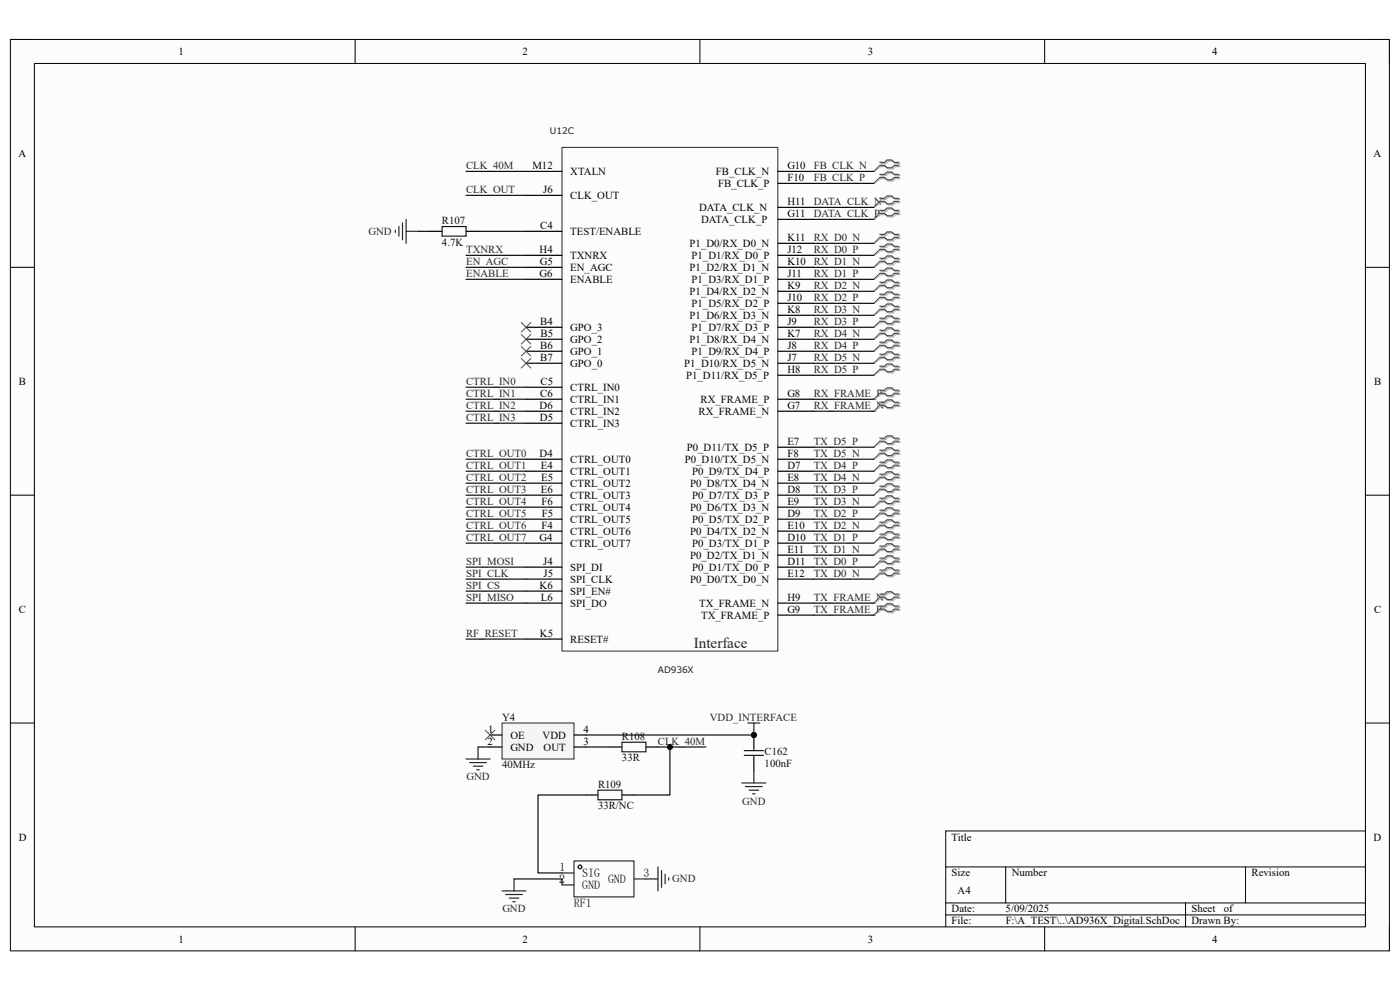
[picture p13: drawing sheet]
<svg xmlns="http://www.w3.org/2000/svg" width="297mm" height="210mm" viewBox="0 0 297 210" stroke-linecap="round" stroke-linejoin="round" font-family="sans-serif">
<defs><g id="words">
<text font-size="3.2" fill="#262626" x="147.2" y="137.4">Interface</text>
<g font-size="2.5">
<text x="118.7" y="184.8">1</text>
<text x="118.6" y="187.3">2</text>
<text x="123.5" y="186.1">SIG</text>
<text x="123.5" y="188.6">GND</text>
<text x="129" y="187.3">GND</text>
<text x="136.5" y="186.1">3</text>
</g>
<text font-size="2.5" fill="#0e0e0e" x="121.8" y="192.4">RF1</text>
<g font-size="2.3">
<text x="37.9" y="11.7">1</text>
<text x="110.9" y="11.7">2</text>
<text x="184.1" y="11.7">3</text>
<text x="257.1" y="11.7">4</text>
<text x="3.9" y="33.3">A</text>
<text x="112.9" y="35.9">M12</text>
<text x="167" y="35.9">G10</text>
<text x="291.4" y="33.3">A</text>
<text x="115.2" y="40.9">J6</text>
<text x="121" y="37.1">XTALN</text>
<text x="151.9" y="37.1">FB_CLK_N</text>
<text x="152.4" y="39.7">FB_CLK_P</text>
<text x="167" y="38.4">F10</text>
<text x="121" y="42.2">CLK_OUT</text>
<text x="148.3" y="44.7">DATA_CLK_N</text>
<text x="148.8" y="47.3">DATA_CLK_P</text>
<text x="167" y="46">G11</text>
<text x="167" y="43.5">H11</text>
<text x="114.5" y="53.6">H4</text>
<text x="114.6" y="48.6">C4</text>
<text x="121" y="49.8">TEST/ENABLE</text>
<text x="146.3" y="52.4">P1_D0/RX_D0_N</text>
<text x="167" y="53.6">J12</text>
<text x="167" y="51.1">K11</text>
<text x="114.5" y="58.7">G6</text>
<text x="114.6" y="56.2">G5</text>
<text x="121" y="57.4">EN_AGC</text>
<text x="121" y="60">ENABLE</text>
<text x="121" y="54.9">TXNRX</text>
<text x="146.3" y="57.4">P1_D2/RX_D1_N</text>
<text x="146.7" y="60">P1_D3/RX_D1_P</text>
<text x="146.7" y="54.9">P1_D1/RX_D0_P</text>
<text x="167" y="58.7">J11</text>
<text x="167" y="56.2">K10</text>
<text x="146.3" y="62.6">P1_D4/RX_D2_N</text>
<text x="146.7" y="65.1">P1_D5/RX_D2_P</text>
<text x="167" y="63.8">J10</text>
<text x="167" y="61.3">K9</text>
<text x="114.6" y="68.9">B4</text>
<text x="114.7" y="71.5">B5</text>
<text x="121" y="70.2">GPO_3</text>
<text x="146.3" y="67.6">P1_D6/RX_D3_N</text>
<text x="146.7" y="70.2">P1_D7/RX_D3_P</text>
<text x="167" y="68.9">J9</text>
<text x="167" y="71.5">K7</text>
<text x="167" y="66.4">K8</text>
<text x="114.6" y="74">B6</text>
<text x="114.6" y="76.5">B7</text>
<text x="121" y="72.7">GPO_2</text>
<text x="121" y="75.3">GPO_1</text>
<text x="121" y="77.8">GPO_0</text>
<text x="145.2" y="77.8">P1_D10/RX_D5_N</text>
<text x="146.3" y="72.7">P1_D8/RX_D4_N</text>
<text x="146.7" y="75.3">P1_D9/RX_D4_P</text>
<text x="167" y="76.5">J7</text>
<text x="167" y="74">J8</text>
<text x="4" y="81.6">B</text>
<text x="114.7" y="81.6">C5</text>
<text x="121" y="82.9">CTRL_IN0</text>
<text x="145.6" y="80.3">P1_D11/RX_D5_P</text>
<text x="167" y="79.1">H8</text>
<text x="291.5" y="81.6">B</text>
<text x="114.5" y="86.7">D6</text>
<text x="114.6" y="89.3">D5</text>
<text x="114.6" y="84.2">C6</text>
<text x="121" y="85.4">CTRL_IN1</text>
<text x="121" y="88">CTRL_IN2</text>
<text x="148.2" y="88">RX_FRAME_N</text>
<text x="148.6" y="85.4">RX_FRAME_P</text>
<text x="167" y="86.7">G7</text>
<text x="167" y="84.2">G8</text>
<text x="121" y="90.6">CTRL_IN3</text>
<text x="145.7" y="95.6">P0_D11/TX_D5_P</text>
<text x="167" y="94.4">E7</text>
<text x="114.5" y="96.9">D4</text>
<text x="114.7" y="99.4">E4</text>
<text x="114.8" y="102">E5</text>
<text x="121" y="98.2">CTRL_OUT0</text>
<text x="121" y="100.7">CTRL_OUT1</text>
<text x="145.3" y="98.2">P0_D10/TX_D5_N</text>
<text x="146.9" y="100.7">P0_D9/TX_D4_P</text>
<text x="167" y="99.4">D7</text>
<text x="167" y="102">E8</text>
<text x="167" y="96.9">F8</text>
<text x="114.7" y="104.5">E6</text>
<text x="114.9" y="107.1">F6</text>
<text x="121" y="103.3">CTRL_OUT2</text>
<text x="121" y="105.8">CTRL_OUT3</text>
<text x="146.4" y="103.3">P0_D8/TX_D4_N</text>
<text x="146.9" y="105.8">P0_D7/TX_D3_P</text>
<text x="167" y="104.5">D8</text>
<text x="167" y="107.1">E9</text>
<text x="114.9" y="112.1">F4</text>
<text x="114.9" y="109.6">F5</text>
<text x="121" y="113.4">CTRL_OUT6</text>
<text x="121" y="110.9">CTRL_OUT5</text>
<text x="121" y="108.3">CTRL_OUT4</text>
<text x="146.4" y="108.3">P0_D6/TX_D3_N</text>
<text x="146.4" y="113.4">P0_D4/TX_D2_N</text>
<text x="146.9" y="110.9">P0_D5/TX_D2_P</text>
<text x="167" y="109.6">D9</text>
<text x="167" y="112.1">E10</text>
<text x="114.5" y="114.7">G4</text>
<text x="115.2" y="119.8">J4</text>
<text x="121" y="116">CTRL_OUT7</text>
<text x="146.4" y="118.5">P0_D2/TX_D1_N</text>
<text x="146.9" y="116">P0_D3/TX_D1_P</text>
<text x="167" y="114.7">D10</text>
<text x="167" y="119.8">D11</text>
<text x="167" y="117.3">E11</text>
<text x="114.5" y="124.9">K6</text>
<text x="115.3" y="122.3">J5</text>
<text x="121" y="121.1">SPI_DI</text>
<text x="121" y="123.6">SPI_CLK</text>
<text x="146.4" y="123.6">P0_D0/TX_D0_N</text>
<text x="146.9" y="121.1">P0_D1/TX_D0_P</text>
<text x="167" y="122.3">E12</text>
<text x="4" y="130">C</text>
<text x="114.7" y="127.4">L6</text>
<text x="121" y="126.2">SPI_EN#</text>
<text x="121" y="128.7">SPI_DO</text>
<text x="148.3" y="128.7">TX_FRAME_N</text>
<text x="148.8" y="131.2">TX_FRAME_P</text>
<text x="167" y="130">G9</text>
<text x="167" y="127.4">H9</text>
<text x="291.5" y="130">C</text>
<text x="114.6" y="135">K5</text>
<text x="121" y="136.3">RESET#</text>
<text x="103.6" y="155.4">1</text>
<text x="123.8" y="155.4">4</text>
<text x="103.4" y="157.9">2</text>
<text x="108.3" y="156.7">OE</text>
<text x="108.3" y="159.2">GND</text>
<text x="115.1" y="156.7">VDD</text>
<text x="115.3" y="159.2">OUT</text>
<text x="123.8" y="157.9">3</text>
<text x="4" y="178.3">D</text>
<text x="201.9" y="178.3">Title</text>
<text x="291.4" y="178.3">D</text>
<text x="201.9" y="185.9">Size</text>
<text x="214.6" y="185.9">Number</text>
<text x="265.5" y="185.9">Revision</text>
<text x="203.2" y="189.7">A4</text>
<text x="201.9" y="193.5">Date:</text>
<text x="201.9" y="196.1">File:</text>
<text x="213.3" y="193.5">5/09/2025</text>
<text x="213.4" y="196.1">F:\A_TEST\..\AD936X_Digital.SchDoc</text>
<text x="252.8" y="193.5">Sheet</text>
<text x="252.8" y="196.1">Drawn By:</text>
<text x="259.6" y="193.5">of</text>
<text x="37.9" y="199.9">1</text>
<text x="110.9" y="199.9">2</text>
<text x="184.1" y="199.9">3</text>
<text x="257.1" y="199.9">4</text>
</g>
<g font-size="2.3" fill="#262626">
<text x="98.9" y="35.9">CLK_40M</text>
<text x="172.6" y="35.9">FB_CLK_N</text>
<text x="98.9" y="40.9">CLK_OUT</text>
<text x="172.6" y="38.4">FB_CLK_P</text>
<text x="172.6" y="43.5">DATA_CLK_N</text>
<text x="172.6" y="46">DATA_CLK_P</text>
<text x="78.2" y="49.8">GND</text>
<text x="98.9" y="53.6">TXNRX</text>
<text x="172.6" y="51.1">RX_D0_N</text>
<text x="172.6" y="53.6">RX_D0_P</text>
<text x="98.9" y="56.2">EN_AGC</text>
<text x="98.9" y="58.7">ENABLE</text>
<text x="172.6" y="56.2">RX_D1_N</text>
<text x="172.6" y="58.7">RX_D1_P</text>
<text x="172.6" y="61.3">RX_D2_N</text>
<text x="172.6" y="63.8">RX_D2_P</text>
<text x="172.6" y="66.4">RX_D3_N</text>
<text x="172.6" y="68.9">RX_D3_P</text>
<text x="172.6" y="71.5">RX_D4_N</text>
<text x="172.6" y="74">RX_D4_P</text>
<text x="172.6" y="76.5">RX_D5_N</text>
<text x="98.9" y="81.6">CTRL_IN0</text>
<text x="172.6" y="79.1">RX_D5_P</text>
<text x="98.9" y="84.2">CTRL_IN1</text>
<text x="98.9" y="86.7">CTRL_IN2</text>
<text x="98.9" y="89.3">CTRL_IN3</text>
<text x="172.6" y="84.2">RX_FRAME_P</text>
<text x="172.6" y="86.7">RX_FRAME_N</text>
<text x="172.6" y="94.4">TX_D5_P</text>
<text x="98.9" y="96.9">CTRL_OUT0</text>
<text x="98.9" y="99.4">CTRL_OUT1</text>
<text x="98.9" y="102">CTRL_OUT2</text>
<text x="172.6" y="96.9">TX_D5_N</text>
<text x="172.6" y="99.4">TX_D4_P</text>
<text x="172.6" y="102">TX_D4_N</text>
<text x="98.9" y="104.5">CTRL_OUT3</text>
<text x="98.9" y="107.1">CTRL_OUT4</text>
<text x="172.6" y="104.5">TX_D3_P</text>
<text x="172.6" y="107.1">TX_D3_N</text>
<text x="98.9" y="109.6">CTRL_OUT5</text>
<text x="98.9" y="112.1">CTRL_OUT6</text>
<text x="172.6" y="109.6">TX_D2_P</text>
<text x="172.6" y="112.1">TX_D2_N</text>
<text x="98.9" y="119.8">SPI_MOSI</text>
<text x="98.9" y="114.7">CTRL_OUT7</text>
<text x="172.6" y="114.7">TX_D1_P</text>
<text x="172.6" y="117.3">TX_D1_N</text>
<text x="172.6" y="119.8">TX_D0_P</text>
<text x="98.9" y="122.3">SPI_CLK</text>
<text x="98.9" y="124.9">SPI_CS</text>
<text x="172.6" y="122.3">TX_D0_N</text>
<text x="98.9" y="127.4">SPI_MISO</text>
<text x="172.6" y="127.4">TX_FRAME_N</text>
<text x="172.6" y="130">TX_FRAME_P</text>
<text x="98.9" y="135">RF_RESET</text>
<text x="150.6" y="152.9">VDD_INTERFACE</text>
<text x="139.6" y="157.9">CLK_40M</text>
<text x="99" y="165.6">GND</text>
<text x="157.5" y="170.7">GND</text>
<text x="142.6" y="187.2">GND</text>
<text x="106.6" y="193.5">GND</text>
</g>
<g font-size="2.3" fill="#0e0e0e">
<text x="93.8" y="47.5">R107</text>
<text x="93.8" y="52.1">4.7K</text>
<text x="106.5" y="152.9">Y4</text>
<text x="132" y="161.5">33R</text>
<text x="132" y="156.9">R108</text>
<text x="162.2" y="160.2">C162</text>
<text x="106.5" y="163">40MHz</text>
<text x="126.9" y="167.1">R109</text>
<text x="162.2" y="162.8">100nF</text>
<text x="126.9" y="171.7">33R/NC</text>
</g>
<g font-size="1.9" fill="#1c1c1c">
<text x="116.7" y="28.3">U12C</text>
<text x="139.6" y="142.8">AD936X</text>
</g>
</g></defs>
<path d="M2.2 8.4h292.6v193.3h-292.6z" fill-rule="evenodd" fill="#fcfcfc"/>
<path d="M2.2 8.4h292.6v193.3h-292.6z" fill="none" stroke="#000" stroke-width=".21"/>
<path d="M7.3 13.5h282.4v183.1h-282.4z" fill-rule="evenodd" fill="#fcfcfc"/>
<g fill="none" stroke="#000" stroke-width=".21">
<path d="M2.2 8.4h5.1M7.3 13.5h282.4v183.1h-282.4zM75.3 8.4v5.1M148.5 8.4v5.1M221.6 8.4v5.1M289.7 8.4h5.1v5.1M2.2 56.7h5.1M289.7 56.7h5.1M2.2 105h5.1M289.7 105.1h5.1M2.2 153.4h5.1M289.7 153.4h5.1"/>
<path d="M289.7 176.3h-89.1v20.3M75.3 196.6v5.1M148.5 196.6v5.1M200.6 183.9h89.1M200.6 191.5h89.1M200.6 194.1h89.1M213.4 183.9v7.6M221.6 196.6v5.1M251.5 191.5v5.1M264.2 183.9v7.6M294.8 196.6v5.1"/>
</g>
<path d="M119.2 31.3h45.8v106.8h-45.8z" fill="none" stroke="#262626" stroke-width=".21"/>
<g fill="none" stroke="#000" stroke-width=".25">
<path d="M111.6 36.4h7.6M165 38.9h7.7M165 36.4h7.7M91.2 49.1h2.6M98.9 49.1h2.5M111.6 49.1h7.6M111.6 56.7h7.6M111.6 59.3h7.6M111.6 54.2h7.6M111.6 41.4h7.6M165 56.7h7.7M165 59.3h7.7"/>
<path d="M165 46.5h7.7M165 54.2h7.7M165 44h7.7M165 51.6h7.7M111.6 69.4h7.6M111.6 72h7.6M111.6 74.5h7.6M111.6 77.1h7.6M165 69.4h7.7M165 72h7.7M165 74.5h7.7M165 77.1h7.7"/>
<path d="M165 79.6h7.7M165 64.3h7.7M165 66.9h7.7M165 61.8h7.7M111.6 82.1h7.6M111.6 84.7h7.6M111.6 97.4h7.6M111.6 89.8h7.6M111.6 87.2h7.6M111.6 100h7.6M165 84.7h7.7M165 97.4h7.7"/>
<path d="M165 87.2h7.7M165 100h7.7M165 94.9h7.7M111.6 105h7.6M111.6 110.1h7.6M111.6 115.2h7.6M111.6 102.5h7.6M111.6 107.6h7.6M111.6 112.7h7.6M165 105h7.7M165 110.1h7.7M165 115.2h7.7"/>
<path d="M165 102.5h7.7M165 107.6h7.7M165 112.7h7.7M165 117.8h7.7M111.6 120.3h7.6M111.6 122.9h7.6M111.6 127.9h7.6M111.6 135.6h7.6M111.6 125.4h7.6M165 120.3h7.7M165 122.9h7.7M165 130.5h7.7"/>
<path d="M165 127.9h7.7"/>
</g>
<path d="M93.8 48.1h5.1v2h-5.1z" fill="none" stroke="#1c1c1c" stroke-width=".25"/>
<path d="M83.9 48.8v.5M84.6 48.1v2M85.4 47.3v3.6M86.2 46.5v5.1M86.2 49.1h2.5" fill="none" stroke="#262626" stroke-width=".25"/>
<path d="M106.5 153.4h15.3v7.6h-15.3z" fill-rule="evenodd" fill="#f5f5f5"/>
<path d="M106.5 153.4h15.3v7.6h-15.3z" fill="none" stroke="#262626" stroke-width=".21"/>
<path d="M104 155.9h2.5M104 158.5h2.5M121.8 155.9h2.5M121.8 158.5h2.5" fill="none" stroke="#000" stroke-width=".25"/>
<path d="M101.4 158.5v2.5M158.7 153.4h2.5M159.9 153.4v2.5M98.9 161h5.1M99.6 161.8h3.6M100.4 162.5h2M101.2 163.3h.5" fill="none" stroke="#262626" stroke-width=".25"/>
<circle cx="159.9" cy="155.9" r=".51" fill="#0e0e0e"/>
<circle cx="159.9" cy="155.9" r=".51" fill="none" stroke="#0e0e0e" stroke-width=".21"/>
<circle cx="159.9" cy="155.9" r=".51" fill="#0e0e0e"/>
<circle cx="159.9" cy="155.9" r=".51" fill="none" stroke="#0e0e0e" stroke-width=".21"/>
<path d="M159.9 155.9v2.6M159.9 161v2.6" fill="none" stroke="#000" stroke-width=".25"/>
<circle cx="159.9" cy="155.9" r=".51" fill="#0e0e0e"/>
<circle cx="159.9" cy="155.9" r=".51" fill="none" stroke="#0e0e0e" stroke-width=".21"/>
<path d="M131.9 157.5h5.1v2h-5.1zM157.9 159.2h4.1M159.9 158.5v.7M157.9 160.2h4.1M159.9 160.2v.8" fill="none" stroke="#1c1c1c" stroke-width=".25"/>
<path d="M157.4 166.1h5.1M158.2 166.9h3.5M158.9 167.6h2.1M159.7 168.4h.5M159.9 163.6v2.5" fill="none" stroke="#262626" stroke-width=".25"/>
<path d="M129.4 158.5h2.5M137 158.5h2.6" fill="none" stroke="#000" stroke-width=".25"/>
<g fill="none" stroke="#4c4c4c" stroke-width=".21">
<path d="M186.6 35.1l-1.2 1.3M186.6 37.6l-1.2 1.3M186.6 42.7l-1.2 1.3M186.6 45.3l-1.2 1.2M186.6 50.4l-1.2 1.2M186.6 52.9l-1.2 1.3M186.6 55.4l-1.2 1.3M186.6 58l-1.2 1.3M186.6 73.2l-1.2 1.3M186.6 60.5l-1.2 1.3M186.6 63.1l-1.2 1.2M186.6 65.6l-1.2 1.3"/>
<path d="M186.6 68.2l-1.2 1.2M186.6 70.7l-1.2 1.3M186.6 75.8l-1.2 1.3M186.6 78.3l-1.2 1.3M186.6 83.4l-1.2 1.3M186.6 86l-1.2 1.2M186.6 93.6l-1.2 1.3M186.6 96.1l-1.2 1.3M186.6 98.7l-1.2 1.3M186.6 101.2l-1.2 1.3M186.6 103.8l-1.2 1.3M186.6 106.3l-1.2 1.3"/>
<path d="M186.6 108.9l-1.2 1.2M186.6 111.4l-1.2 1.3M186.6 114l-1.2 1.2M186.6 116.5l-1.2 1.3M186.6 119l-1.2 1.3M186.6 121.6l-1.2 1.3M186.6 126.7l-1.2 1.2M186.6 129.2l-1.2 1.3M102.9 154.9l2.1 2M105 154.9l-2.1 2"/>
</g>
<g fill="none" stroke="#aeaeae" stroke-width=".25">
<path d="M186.9 34.7h1l.5-.5h1l.5 .5h1.1M186.9 35.3h1l.5 .5h1l.5-.5h1.1M186.9 37.3h1l.5-.6h1l.5 .6h1.1M186.9 37.9h1l.5 .5h1l.5-.5h1.1M186.9 42.3h1l.5-.5h1l.5 .5h1.1M186.9 43h1l.5 .5h1l.5-.5h1.1M186.9 44.9h1l.5-.5h1l.5 .5h1.1M186.9 45.5h1l.5 .5h1l.5-.5h1.1M186.9 50h1l.5-.5h1l.5 .5h1.1M186.9 50.6h1l.5 .5h1l.5-.5h1.1M186.9 52.5h1l.5-.5h1l.5 .5h1.1M186.9 53.1h1l.5 .6h1l.5-.6h1.1"/>
<path d="M186.9 55.1h1l.5-.6h1l.5 .6h1.1M186.9 55.7h1l.5 .5h1l.5-.5h1.1M186.9 57.6h1l.5-.5h1l.5 .5h1.1M186.9 58.2h1l.5 .5h1l.5-.5h1.1M186.9 60.1h1l.5-.5h1l.5 .5h1.1M186.9 60.8h1l.5 .5h1l.5-.5h1.1M186.9 62.7h1l.5-.5h1l.5 .5h1.1M186.9 63.3h1l.5 .5h1l.5-.5h1.1M186.9 65.2h1l.5-.5h1l.5 .5h1.1M186.9 65.9h1l.5 .5h1l.5-.5h1.1M186.9 67.8h1l.5-.5h1l.5 .5h1.1M186.9 68.4h1l.5 .5h1l.5-.5h1.1"/>
<path d="M186.9 70.3h1l.5-.5h1l.5 .5h1.1M186.9 71h1l.5 .5h1l.5-.5h1.1M186.9 72.9h1l.5-.5h1l.5 .5h1.1M186.9 73.5h1l.5 .5h1l.5-.5h1.1M186.9 75.4h1l.5-.5h1l.5 .5h1.1M186.9 76h1l.5 .6h1l.5-.6h1.1M186.9 78h1l.5-.6h1l.5 .6h1.1M186.9 78.6h1l.5 .5h1l.5-.5h1.1M186.9 83h1l.5-.5h1l.5 .5h1.1M186.9 83.7h1l.5 .5h1l.5-.5h1.1M186.9 85.6h1l.5-.5h1l.5 .5h1.1M186.9 86.2h1l.5 .5h1l.5-.5h1.1"/>
<path d="M186.9 93.2h1l.5-.5h1l.5 .5h1.1M186.9 93.9h1l.5 .5h1l.5-.5h1.1M186.9 95.8h1l.5-.6h1l.5 .6h1.1M186.9 96.4h1l.5 .5h1l.5-.5h1.1M186.9 98.3h1l.5-.5h1l.5 .5h1.1M186.9 98.9h1l.5 .6h1l.5-.6h1.1M186.9 100.8h1l.5-.5h1l.5 .5h1.1M186.9 101.5h1l.5 .5h1l.5-.5h1.1M186.9 103.4h1l.5-.5h1l.5 .5h1.1M186.9 104h1l.5 .5h1l.5-.5h1.1M186.9 105.9h1l.5-.5h1l.5 .5h1.1M186.9 106.6h1l.5 .5h1l.5-.5h1.1"/>
<path d="M186.9 108.5h1l.5-.5h1l.5 .5h1.1M186.9 109.1h1l.5 .5h1l.5-.5h1.1M186.9 111h1l.5-.5h1l.5 .5h1.1M186.9 111.7h1l.5 .5h1l.5-.5h1.1M186.9 113.6h1l.5-.5h1l.5 .5h1.1M186.9 114.2h1l.5 .5h1l.5-.5h1.1M186.9 116.1h1l.5-.5h1l.5 .5h1.1M186.9 116.7h1l.5 .6h1l.5-.6h1.1M186.9 118.7h1l.5-.5h1l.5 .5h1.1M186.9 119.3h1l.5 .5h1l.5-.5h1.1M186.9 121.2h1l.5-.5h1l.5 .5h1.1M186.9 121.8h1l.5 .5h1l.5-.5h1.1"/>
<path d="M186.9 126.3h1l.5-.5h1l.5 .5h1.1M186.9 126.9h1l.5 .5h1l.5-.5h1.1M186.9 128.8h1l.5-.5h1l.5 .5h1.1M186.9 129.5h1l.5 .5h1l.5-.5h1.1"/>
</g>
<g fill="none" stroke="#aeaeae" stroke-width=".21">
<path d="M186.9 35.3l-1.5 1.1M186.9 37.9l-1.5 1M186.9 43l-1.5 1M186.9 45.5l-1.5 1M186.9 50.6l-1.5 1M186.9 53.1l-1.5 1.1M186.9 55.7l-1.5 1M186.9 58.2l-1.5 1.1M186.9 60.8l-1.5 1M186.9 63.3l-1.5 1M186.9 65.9l-1.5 1M186.9 68.4l-1.5 1"/>
<path d="M186.9 71l-1.5 1M186.9 73.5l-1.5 1M186.9 76l-1.5 1.1M186.9 78.6l-1.5 1M186.9 83.7l-1.5 1M186.9 86.2l-1.5 1M186.9 93.9l-1.5 1M186.9 96.4l-1.5 1M186.9 98.9l-1.5 1.1M186.9 101.5l-1.5 1M186.9 104l-1.5 1.1M186.9 106.6l-1.5 1"/>
<path d="M186.9 109.1l-1.5 1M186.9 111.7l-1.5 1M186.9 114.2l-1.5 1M186.9 116.7l-1.5 1.1M186.9 119.3l-1.5 1M186.9 121.8l-1.5 1.1M186.9 126.9l-1.5 1M186.9 129.5l-1.5 1"/>
</g>
<g fill="none" stroke="#4c4c4c" stroke-width=".25">
<path d="M186.6 34.4h1.1l.5-.5h1l.5 .5h1M186.6 35.1h1.1l.5 .5h1l.5-.5h1M186.6 37h1.1l.5-.5h1l.5 .5h1M186.6 37.6h1.1l.5 .5h1l.5-.5h1M186.6 42.1h1.1l.5-.5h1l.5 .5h1M186.6 42.7h1.1l.5 .5h1l.5-.5h1M186.6 44.6h1.1l.5-.5h1l.5 .5h1M186.6 45.3h1.1l.5 .5h1l.5-.5h1M186.6 49.7h1.1l.5-.5h1l.5 .5h1M186.6 50.4h1.1l.5 .5h1l.5-.5h1M186.6 52.3h1.1l.5-.5h1l.5 .5h1M186.6 52.9h1.1l.5 .5h1l.5-.5h1"/>
<path d="M186.6 54.8h1.1l.5-.5h1l.5 .5h1M186.6 55.4h1.1l.5 .5h1l.5-.5h1M186.6 57.4h1.1l.5-.6h1l.5 .6h1M186.6 58h1.1l.5 .5h1l.5-.5h1M186.6 59.9h1.1l.5-.5h1l.5 .5h1M186.6 60.5h1.1l.5 .5h1l.5-.5h1M186.6 62.4h1.1l.5-.5h1l.5 .5h1M186.6 63.1h1.1l.5 .5h1l.5-.5h1M186.6 65h1.1l.5-.5h1l.5 .5h1M186.6 65.6h1.1l.5 .5h1l.5-.5h1M186.6 67.5h1.1l.5-.5h1l.5 .5h1M186.6 68.2h1.1l.5 .5h1l.5-.5h1"/>
<path d="M186.6 70.1h1.1l.5-.5h1l.5 .5h1M186.6 70.7h1.1l.5 .5h1l.5-.5h1M186.6 72.6h1.1l.5-.5h1l.5 .5h1M186.6 73.2h1.1l.5 .6h1l.5-.6h1M186.6 75.2h1.1l.5-.6h1l.5 .6h1M186.6 75.8h1.1l.5 .5h1l.5-.5h1M186.6 77.7h1.1l.5-.5h1l.5 .5h1M186.6 78.3h1.1l.5 .5h1l.5-.5h1M186.6 82.8h1.1l.5-.5h1l.5 .5h1M186.6 83.4h1.1l.5 .5h1l.5-.5h1M186.6 85.3h1.1l.5-.5h1l.5 .5h1M186.6 86h1.1l.5 .5h1l.5-.5h1"/>
<path d="M186.6 93h1.1l.5-.5h1l.5 .5h1M186.6 93.6h1.1l.5 .5h1l.5-.5h1M186.6 95.5h1.1l.5-.5h1l.5 .5h1M186.6 96.1h1.1l.5 .5h1l.5-.5h1M186.6 98.1h1.1l.5-.6h1l.5 .6h1M186.6 98.7h1.1l.5 .5h1l.5-.5h1M186.6 100.6h1.1l.5-.5h1l.5 .5h1M186.6 101.2h1.1l.5 .5h1l.5-.5h1M186.6 103.1h1.1l.5-.5h1l.5 .5h1M186.6 103.8h1.1l.5 .5h1l.5-.5h1M186.6 105.7h1.1l.5-.5h1l.5 .5h1M186.6 106.3h1.1l.5 .5h1l.5-.5h1"/>
<path d="M186.6 108.2h1.1l.5-.5h1l.5 .5h1M186.6 108.9h1.1l.5 .5h1l.5-.5h1M186.6 110.8h1.1l.5-.5h1l.5 .5h1M186.6 111.4h1.1l.5 .5h1l.5-.5h1M186.6 113.3h1.1l.5-.5h1l.5 .5h1M186.6 114h1.1l.5 .5h1l.5-.5h1M186.6 115.9h1.1l.5-.6h1l.5 .6h1M186.6 116.5h1.1l.5 .5h1l.5-.5h1M186.6 118.4h1.1l.5-.5h1l.5 .5h1M186.6 119h1.1l.5 .5h1l.5-.5h1M186.6 120.9h1.1l.5-.5h1l.5 .5h1M186.6 121.6h1.1l.5 .5h1l.5-.5h1"/>
<path d="M186.6 126h1.1l.5-.5h1l.5 .5h1M186.6 126.7h1.1l.5 .5h1l.5-.5h1M186.6 128.6h1.1l.5-.5h1l.5 .5h1M186.6 129.2h1.1l.5 .5h1l.5-.5h1"/>
</g>
<g fill="none" stroke="#0e0e0e" stroke-width=".25">
<path d="M98.9 36.4h12.7M172.7 36.4h12.7M172.7 38.9h12.7M98.9 41.4h12.7M98.9 54.2h12.7M98.9 56.7h12.7M98.9 59.3h12.7M172.7 54.2h12.7M172.7 56.7h12.7M172.7 59.3h12.7M172.7 44h12.7M172.7 46.5h12.7"/>
<path d="M172.7 51.6h12.7M172.7 61.8h12.7M172.7 64.3h12.7M172.7 66.9h12.7M172.7 69.4h12.7M172.7 72h12.7M172.7 74.5h12.7M172.7 77.1h12.7M172.7 79.6h12.7M98.9 82.1h12.7M98.9 84.7h12.7M98.9 87.2h12.7"/>
<path d="M98.9 89.8h12.7M172.7 84.7h12.7M172.7 87.2h12.7M172.7 94.9h12.7M172.7 97.4h12.7M172.7 100h12.7M172.7 102.5h12.7M172.7 105.1h12.7M172.7 107.6h12.7M172.7 110.1h12.7M172.7 112.7h12.7M172.7 115.2h12.7"/>
<path d="M172.7 117.8h12.7M98.9 120.3h12.7M98.9 122.9h12.7M98.9 125.4h12.7M98.9 127.9h12.7M98.9 135.6h12.7M172.7 120.3h12.7M172.7 122.9h12.7M172.7 127.9h12.7M172.7 130.5h12.7M124.3 158.5h5.1M124.3 155.9h35.6"/>
</g>
<circle cx="159.9" cy="155.9" r=".51" fill="#0e0e0e"/>
<circle cx="159.9" cy="155.9" r=".51" fill="none" stroke="#0e0e0e" stroke-width=".21"/>
<path d="M101.4 158.5h2.6M139.6 158.5h10.2" fill="none" stroke="#0e0e0e" stroke-width=".25"/>
<circle cx="142.1" cy="158.5" r=".51" fill="#0e0e0e"/>
<circle cx="142.1" cy="158.5" r=".51" fill="none" stroke="#0e0e0e" stroke-width=".21"/>
<g fill="none" stroke="#0e0e0e" stroke-width=".25">
<path d="M88.7 49.1h2.5M101.4 49.1h10.2M98.9 97.4h12.7M98.9 100h12.7M98.9 102.5h12.7M98.9 105h12.7M98.9 107.6h12.7M98.9 110.1h12.7M98.9 112.7h12.7M98.9 115.2h12.7M142.1 158.5v10.1h-7.6M124.3 168.6h-10.2v16.6h5.1"/>
<path d="M109.1 186.5h10.1v1.2"/>
</g>
<path d="M110.6 68.4l2 2M110.6 71l2 2M110.6 73.5l2 2M110.6 76l2 2.1M112.6 68.4l-2 2M112.6 71l-2 2M112.6 73.5l-2 2M112.6 76l-2 2.1" fill="none" stroke="#4c4c4c" stroke-width=".21"/>
<g fill="none" stroke="#303030" stroke-width=".25">
<path d="M121.8 182.6h12.7v7.7h-12.7z"/>
<circle cx="123" cy="183.9" r=".38"/>
</g>
<path d="M119.2 185.2h2.6M119.2 187.7h2.6M134.5 186.5h2.5" fill="none" stroke="#292929" stroke-width=".25"/>
<path d="M106.5 189h5.1M107.3 189.8h3.5M108 190.5h2.1M108.8 191.3h.5M109.1 186.5v2.5M137 186.5h2.6M139.6 183.9v5.1M140.3 184.7v3.5M141.1 185.4v2.1M141.9 186.2v.5" fill="none" stroke="#262626" stroke-width=".25"/>
<circle cx="142.1" cy="158.5" r=".51" fill="#0e0e0e"/>
<circle cx="142.1" cy="158.5" r=".51" fill="none" stroke="#0e0e0e" stroke-width=".21"/>
<path d="M124.3 168.6h2.6M131.9 168.6h2.6" fill="none" stroke="#000" stroke-width=".25"/>
<path d="M126.9 167.6h5v2.1h-5z" fill="none" stroke="#1c1c1c" stroke-width=".25"/>
<use href="#words"/>
</svg>
